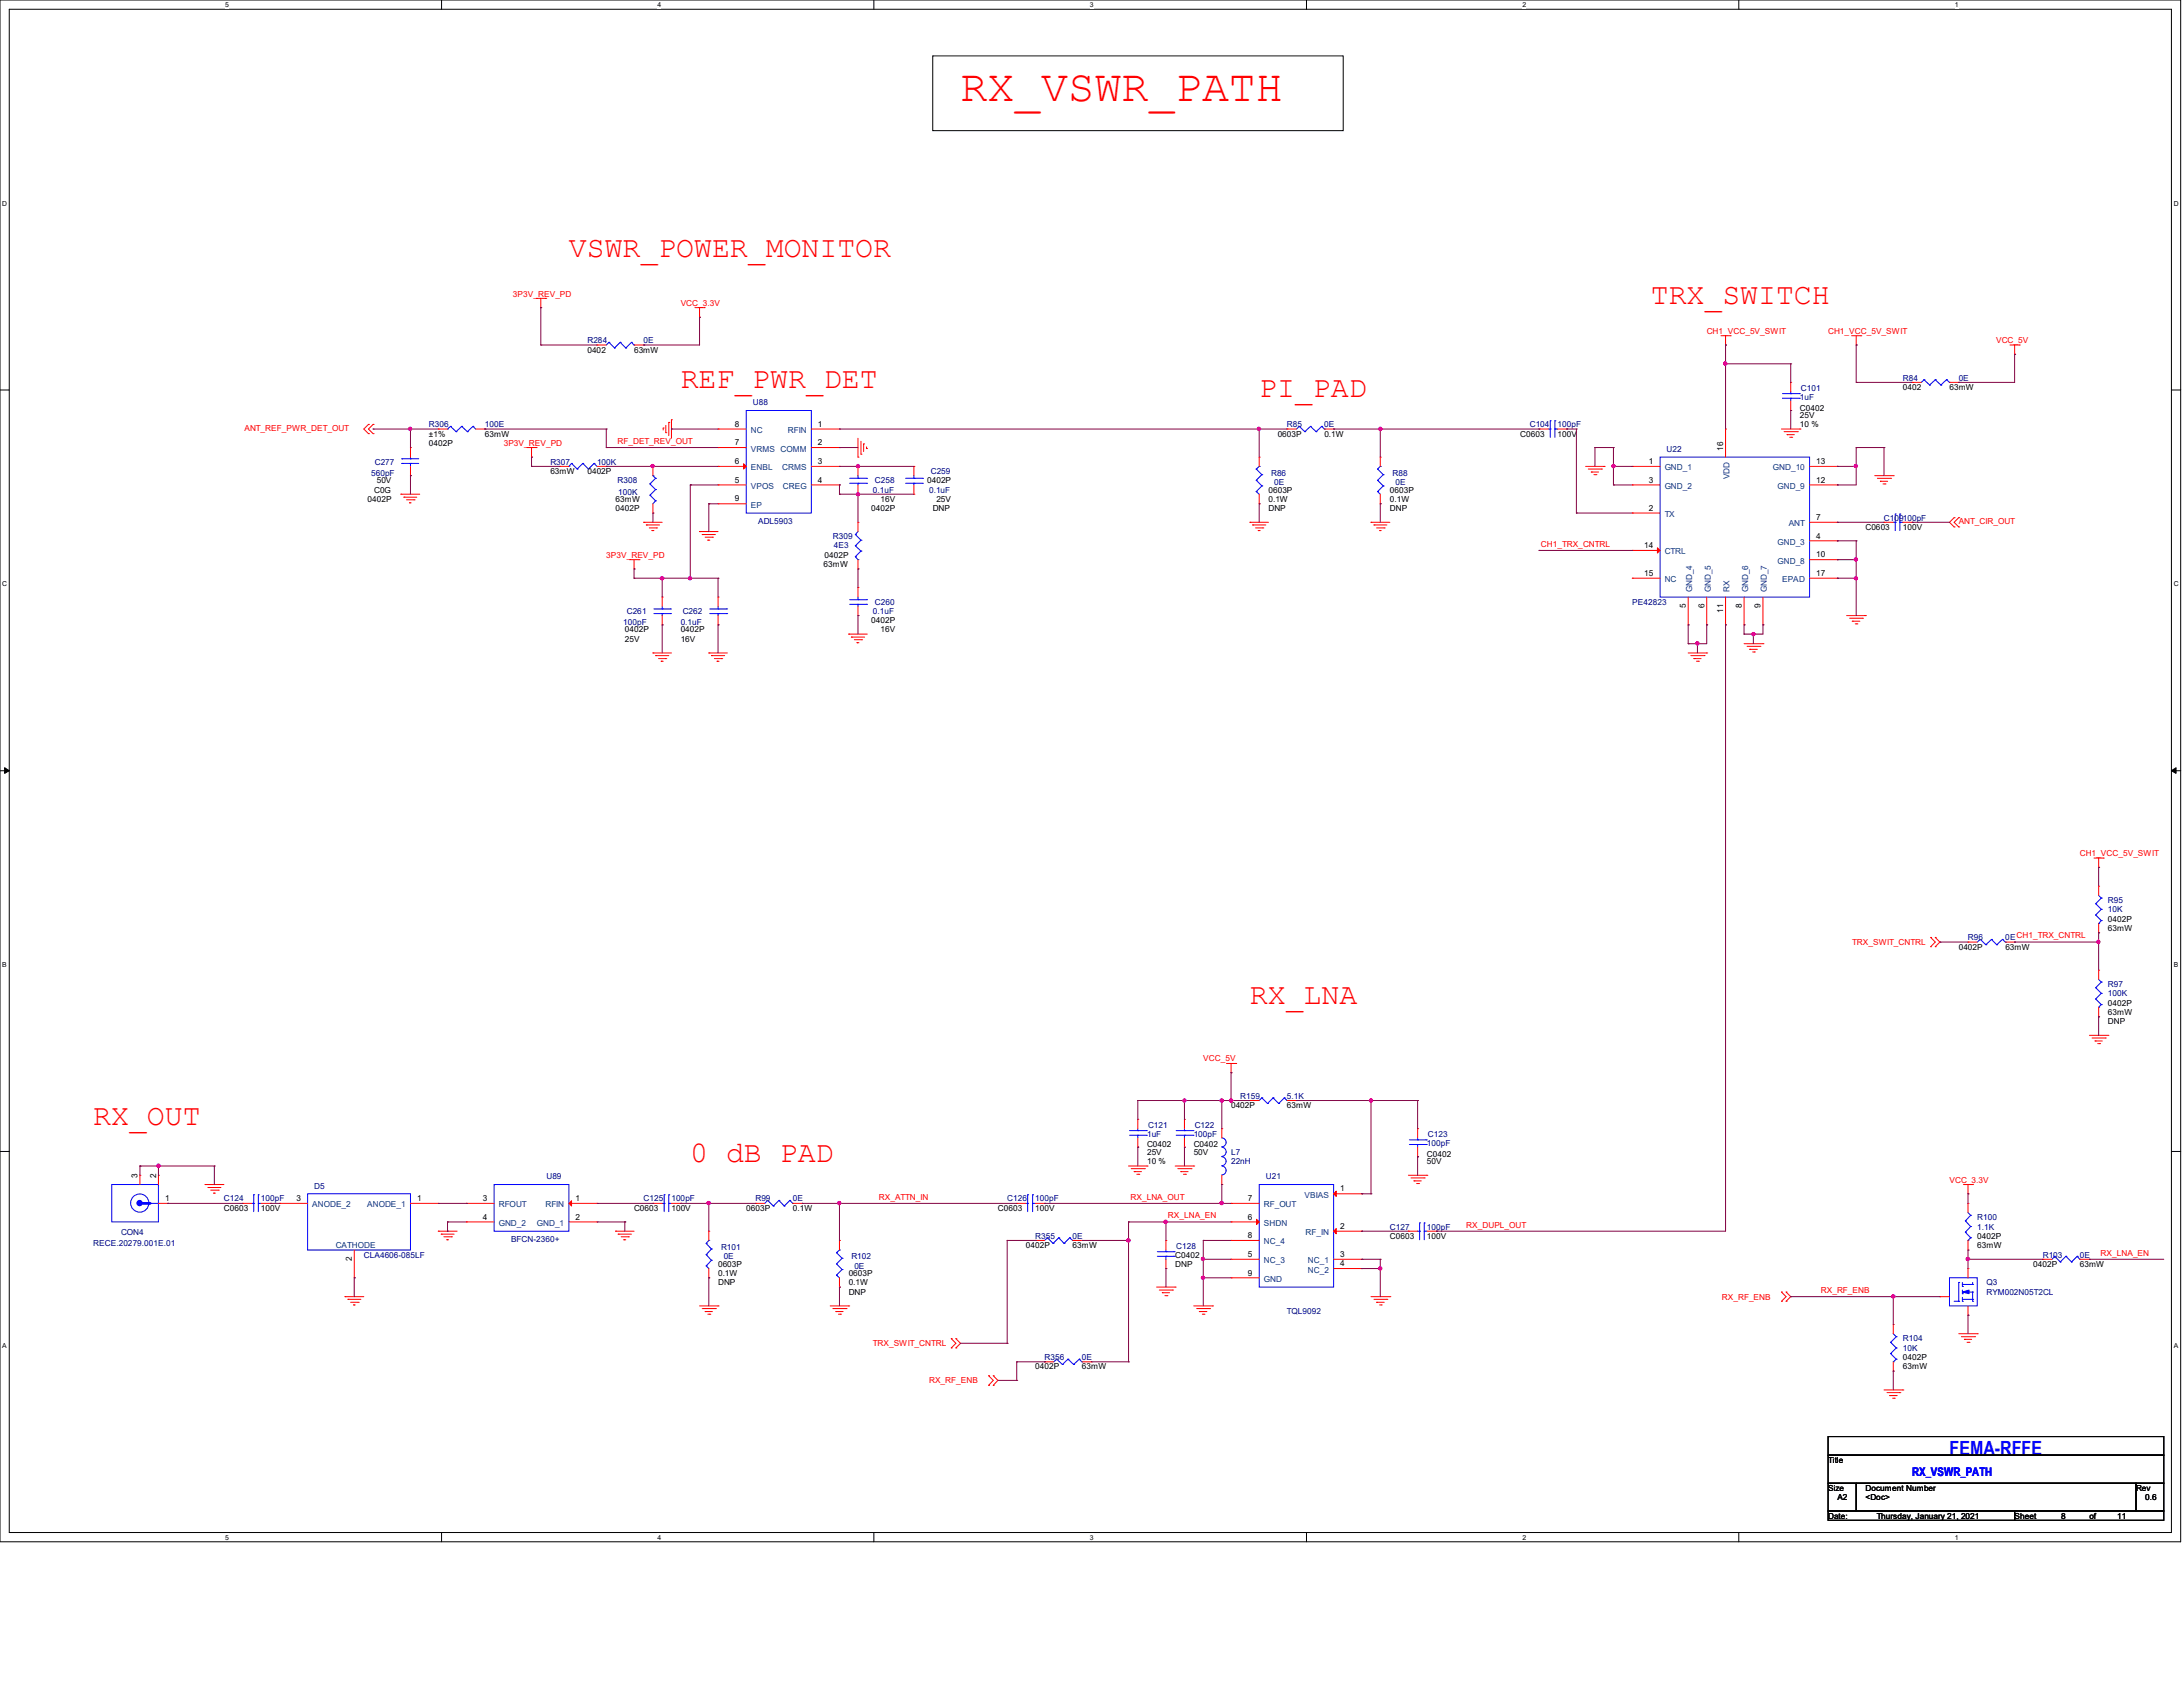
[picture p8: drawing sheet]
<svg xmlns="http://www.w3.org/2000/svg" width="279mm" height="216mm" viewBox="0 0 279 216" stroke-linecap="round" stroke-linejoin="round" font-family="sans-serif">
<defs><g id="words">
<text font-size="5.7" fill="#f00" x="122.9" y="12.9">RX_VSWR_PATH</text>
<g font-size="3.8" fill="#f00">
<text x="72.8" y="32.9">VSWR_POWER_MONITOR</text>
<text x="211.3" y="38.9">TRX_SWITCH</text>
<text x="87.1" y="49.7">REF_PWR_DET</text>
<text x="161.2" y="50.8">PI_PAD</text>
<text x="160" y="128.4">RX_LNA</text>
<text x="11.9" y="143.9">RX_OUT</text>
<text x="88.3" y="148.7">0 dB PAD</text>
</g>
<text font-size="2.5" fill="#00f" x="249.5" y="186.2">FEMA-RFFE</text>
<text font-size="1.5" fill="#00f" x="244.7" y="188.8">RX_VSWR_PATH</text>
<g font-size="1.1" fill="#f00">
<text x="65.7" y="38">3P3V_REV_PD</text>
<text x="87.1" y="39.2">VCC_3.3V</text>
<text x="218.4" y="42.8">CH1_VCC_5V_SWIT</text>
<text x="234" y="42.8">CH1_VCC_5V_SWIT</text>
<text x="255.5" y="43.9">VCC_5V</text>
<text x="31.3" y="55.2">ANT_REF_PWR_DET_OUT</text>
<text x="64.5" y="57.1">3P3V_REV_PD</text>
<text x="79" y="56.8">RF_DET_REV_OUT</text>
<text x="77.6" y="71.4">3P3V_REV_PD</text>
<text x="197.2" y="70">CH1_TRX_CNTRL</text>
<text x="250.7" y="67.1">ANT_CIR_OUT</text>
<text x="266.2" y="109.6">CH1_VCC_5V_SWIT</text>
<text x="237.1" y="120.9">TRX_SWIT_CNTRL</text>
<text x="154" y="135.8">VCC_5V</text>
<text x="112.5" y="153.5">RX_ATTN_IN</text>
<text x="144.7" y="153.5">RX_LNA_OUT</text>
<text x="149.5" y="155.9">RX_LNA_EN</text>
<text x="249.5" y="151.4">VCC_3.3V</text>
<text x="187.7" y="157.1">RX_DUPL_OUT</text>
<text x="268.9" y="160.7">RX_LNA_EN</text>
<text x="220.4" y="166.3">RX_RF_ENB</text>
<text x="233" y="165.5">RX_RF_ENB</text>
<text x="111.7" y="172.3">TRX_SWIT_CNTRL</text>
<text x="118.9" y="177">RX_RF_ENB</text>
</g>
<g font-size="1.1" fill="#000080">
<text x="75.2" y="43.9">R284</text>
<text x="82.4" y="43.9">0E</text>
<text x="96.3" y="51.8">U88</text>
<text x="230.4" y="51.2">1uF</text>
<text x="230.5" y="50">C101</text>
<text x="243.5" y="48.7">R84</text>
<text x="250.7" y="48.7">0E</text>
<text x="48" y="59.5">C277</text>
<text x="54.9" y="54.7">R306</text>
<text x="62.1" y="54.7">100E</text>
<text x="70.4" y="59.5">R307</text>
<text x="76.4" y="59.5">100K</text>
<text x="164.7" y="54.7">R85</text>
<text x="169.5" y="54.7">0E</text>
<text x="195.8" y="54.7">C104</text>
<text x="199.3" y="54.7">100pF</text>
<text x="213.3" y="57.8">U22</text>
<text x="47.5" y="60.9">560pF</text>
<text x="79" y="61.8">R308</text>
<text x="79.1" y="63.3">100K</text>
<text x="111.7" y="63">0.1uF</text>
<text x="112" y="61.8">C258</text>
<text x="118.9" y="63">0.1uF</text>
<text x="119.1" y="60.7">C259</text>
<text x="162.7" y="60.9">R86</text>
<text x="163.1" y="62.1">0E</text>
<text x="178.2" y="60.9">R88</text>
<text x="178.6" y="62.1">0E</text>
<text x="97" y="67.1">ADL5903</text>
<text x="106.6" y="69">R309</text>
<text x="106.7" y="70.2">4E3</text>
<text x="241.1" y="66.6">C109100pF</text>
<text x="112" y="77.4">C260</text>
<text x="208.9" y="77.4">PE42823</text>
<text x="79.8" y="80">100pF</text>
<text x="80.2" y="78.6">C261</text>
<text x="87.1" y="80">0.1uF</text>
<text x="87.4" y="78.6">C262</text>
<text x="111.7" y="78.6">0.1uF</text>
<text x="269.8" y="115.6">R95</text>
<text x="269.8" y="116.8">10K</text>
<text x="251.9" y="120.4">R96</text>
<text x="256.7" y="120.4">0ECH1_TRX_CNTRL</text>
<text x="269.8" y="126.3">R97</text>
<text x="269.8" y="127.5">100K</text>
<text x="158.7" y="140.6">R159</text>
<text x="164.7" y="140.6">5.1K</text>
<text x="146.8" y="145.5">1uF</text>
<text x="146.9" y="144.4">C121</text>
<text x="152.8" y="145.5">100pF</text>
<text x="152.9" y="144.4">C122</text>
<text x="157.6" y="147.8">L7</text>
<text x="157.6" y="149">22nH</text>
<text x="182.6" y="146.7">100pF</text>
<text x="182.8" y="145.5">C123</text>
<text x="28.7" y="153.8">C124</text>
<text x="33.4" y="153.8">100pF</text>
<text x="40.2" y="152.1">D5</text>
<text x="69.9" y="150.9">U89</text>
<text x="82.4" y="153.8">C125</text>
<text x="85.9" y="153.8">100pF</text>
<text x="96.7" y="153.8">R99</text>
<text x="101.5" y="153.8">0E</text>
<text x="128.9" y="153.8">C126</text>
<text x="132.5" y="153.8">100pF</text>
<text x="162" y="150.9">U21</text>
<text x="11.9" y="159.5">RECE.20279.001E.01</text>
<text x="15.5" y="158.1">CON4</text>
<text x="46.6" y="161">CLA4606-085LF</text>
<text x="65.4" y="159">BFCN-2360+</text>
<text x="92.3" y="160">R101</text>
<text x="92.6" y="161.2">0E</text>
<text x="109" y="161.2">R102</text>
<text x="132.5" y="158.5">R355</text>
<text x="137.3" y="158.5">0E</text>
<text x="150.5" y="159.9">C128</text>
<text x="177.9" y="157.4">C127</text>
<text x="182.6" y="157.4">100pF</text>
<text x="253.1" y="156.2">R100</text>
<text x="253.1" y="157.4">1.1K</text>
<text x="261.4" y="161">R103</text>
<text x="266.2" y="161">0E</text>
<text x="109.3" y="162.3">0E</text>
<text x="254.3" y="164.5">Q3</text>
<text x="254.3" y="165.7">RYM002N05T2CL</text>
<text x="164.7" y="168.1">TQL9092</text>
<text x="243.5" y="171.7">R104</text>
<text x="243.5" y="172.9">10K</text>
<text x="133.7" y="174.1">R356</text>
<text x="138.5" y="174.1">0E</text>
</g>
<g font-size="1.1">
<text x="75.2" y="45.1">0402</text>
<text x="81.2" y="45.1">63mW</text>
<text x="230.4" y="52.5">C0402</text>
<text x="230.4" y="53.5">25V</text>
<text x="243.5" y="49.9">0402</text>
<text x="249.5" y="49.9">63mW</text>
<text x="54.9" y="55.9">±1%</text>
<text x="54.9" y="57.1">0402P</text>
<text x="62.1" y="55.9">63mW</text>
<text x="94.1" y="54.6">8</text>
<text x="94.1" y="57">7</text>
<text x="94.1" y="59.4">6</text>
<text x="104.7" y="54.6">1</text>
<text x="104.7" y="57">2</text>
<text x="104.7" y="59.4">3</text>
<text x="163.5" y="55.9">0603P</text>
<text x="169.5" y="55.9">0.1W</text>
<text x="194.6" y="55.9">C0603</text>
<text x="199.3" y="55.9">100V</text>
<text x="211" y="59.4">1</text>
<text x="220.6" y="57.7" transform="rotate(-90 220.6 57.7)">16</text>
<text x="230.4" y="54.7">10 %</text>
<text x="232.4" y="59.4">13</text>
<text x="47" y="64.2">0402P</text>
<text x="47.9" y="63">C0G</text>
<text x="48.2" y="61.8">50V</text>
<text x="70.4" y="60.7">63mW</text>
<text x="75.2" y="60.7">0402P</text>
<text x="78.8" y="64.2">63mW</text>
<text x="78.8" y="65.4">0402P</text>
<text x="94.1" y="61.8">5</text>
<text x="94.1" y="64.2">9</text>
<text x="104.7" y="61.8">4</text>
<text x="111.5" y="65.4">0402P</text>
<text x="112.7" y="64.2">16V</text>
<text x="118.7" y="61.8">0402P</text>
<text x="119.4" y="65.4">DNP</text>
<text x="119.8" y="64.2">25V</text>
<text x="162.3" y="63">0603P</text>
<text x="162.3" y="64.2">0.1W</text>
<text x="162.3" y="65.4">DNP</text>
<text x="177.9" y="63">0603P</text>
<text x="177.9" y="64.2">0.1W</text>
<text x="177.9" y="65.4">DNP</text>
<text x="211" y="65.4">2</text>
<text x="211" y="61.8">3</text>
<text x="232.4" y="61.8">12</text>
<text x="105.5" y="71.4">0402P</text>
<text x="210.4" y="70.1">14</text>
<text x="232.4" y="68.9">4</text>
<text x="232.4" y="66.5">7</text>
<text x="232.4" y="71.3">10</text>
<text x="238.8" y="67.8">C0603</text>
<text x="243.5" y="67.8">100V</text>
<text x="105.4" y="72.6">63mW</text>
<text x="210.4" y="73.7">15</text>
<text x="215.8" y="77.8" transform="rotate(-90 215.8 77.8)">5</text>
<text x="218.1" y="77.8" transform="rotate(-90 218.1 77.8)">6</text>
<text x="222.9" y="77.8" transform="rotate(-90 222.9 77.8)">8</text>
<text x="225.3" y="77.8" transform="rotate(-90 225.3 77.8)">9</text>
<text x="232.4" y="73.7">17</text>
<text x="80" y="80.9">0402P</text>
<text x="80" y="82.1">25V</text>
<text x="87.1" y="80.9">0402P</text>
<text x="87.1" y="82.1">16V</text>
<text x="111.5" y="79.8">0402P</text>
<text x="112.7" y="80.9">16V</text>
<text x="220.6" y="78.4" transform="rotate(-90 220.6 78.4)">11</text>
<text x="269.8" y="117.9">0402P</text>
<text x="269.8" y="119.2">63mW</text>
<text x="250.7" y="121.5">0402P</text>
<text x="256.7" y="121.5">63mW</text>
<text x="269.8" y="128.7">0402P</text>
<text x="269.8" y="129.9">63mW</text>
<text x="269.8" y="131.1">DNP</text>
<text x="157.6" y="141.8">0402P</text>
<text x="164.7" y="141.8">63mW</text>
<text x="146.8" y="146.9">C0402</text>
<text x="146.8" y="147.8">25V</text>
<text x="146.8" y="149">10 %</text>
<text x="152.8" y="146.9">C0402</text>
<text x="152.8" y="147.8">50V</text>
<text x="182.6" y="148">C0402</text>
<text x="182.6" y="149">50V</text>
<text x="17.6" y="150.7" transform="rotate(-90 17.6 150.7)">3</text>
<text x="20" y="150.7" transform="rotate(-90 20 150.7)">2</text>
<text x="21.1" y="153.7">1</text>
<text x="28.7" y="155">C0603</text>
<text x="33.4" y="155">100V</text>
<text x="37.9" y="153.7">3</text>
<text x="53.4" y="153.7">1</text>
<text x="61.8" y="153.7">3</text>
<text x="73.7" y="153.7">1</text>
<text x="81.2" y="155">C0603</text>
<text x="85.9" y="155">100V</text>
<text x="95.5" y="155">0603P</text>
<text x="101.5" y="155">0.1W</text>
<text x="127.7" y="155">C0603</text>
<text x="132.5" y="155">100V</text>
<text x="159.7" y="153.7">7</text>
<text x="171.5" y="152.5">1</text>
<text x="45" y="161.4" transform="rotate(-90 45 161.4)">2</text>
<text x="61.8" y="156.1">4</text>
<text x="73.7" y="156.1">2</text>
<text x="131.3" y="159.7">0402P</text>
<text x="137.3" y="159.7">63mW</text>
<text x="150.4" y="161">C0402</text>
<text x="159.7" y="156.1">6</text>
<text x="159.7" y="160.9">5</text>
<text x="159.7" y="158.5">8</text>
<text x="171.5" y="157.3">2</text>
<text x="171.5" y="160.9">3</text>
<text x="177.9" y="158.5">C0603</text>
<text x="182.6" y="158.5">100V</text>
<text x="253.1" y="158.5">0402P</text>
<text x="253.1" y="159.7">63mW</text>
<text x="91.9" y="162.1">0603P</text>
<text x="91.9" y="163.3">0.1W</text>
<text x="91.9" y="164.5">DNP</text>
<text x="108.6" y="163.3">0603P</text>
<text x="108.6" y="164.5">0.1W</text>
<text x="108.6" y="165.7">DNP</text>
<text x="150.4" y="162.1">DNP</text>
<text x="159.7" y="163.2">9</text>
<text x="171.5" y="162.1">4</text>
<text x="260.2" y="162.1">0402P</text>
<text x="266.2" y="162.1">63mW</text>
<text x="132.5" y="175.3">0402P</text>
<text x="138.5" y="175.3">63mW</text>
<text x="243.5" y="174.1">0402P</text>
<text x="243.5" y="175.3">63mW</text>
<text x="234" y="187.2">Title</text>
<text x="234" y="190.8">Size</text>
<text x="235.2" y="192">A2</text>
<text x="238.8" y="190.8">Document Number</text>
<text x="238.8" y="192">&lt;Doc&gt;</text>
<text x="273.4" y="190.8">Rev</text>
<text x="274.6" y="192">0.6</text>
<text x="234" y="194.4">Date:</text>
<text x="240.2" y="194.4">Thursday, January 21, 2021</text>
<text x="257.8" y="194.4">Sheet</text>
<text x="263.8" y="194.4">8</text>
<text x="267.4" y="194.4">of</text>
<text x="271" y="194.4">11</text>
</g>
<g font-size="1.1" fill="#004080">
<text x="96.1" y="55.4">NC</text>
<text x="96.1" y="57.8">VRMS COMM</text>
<text x="100.8" y="55.4">RFIN</text>
<text x="96.1" y="60.2">ENBL</text>
<text x="96.1" y="62.6">VPOS</text>
<text x="96.1" y="65">EP</text>
<text x="100.1" y="60.2">CRMS</text>
<text x="100.2" y="62.6">CREG</text>
<text x="213.1" y="60.2">GND_1</text>
<text x="213.1" y="62.6">GND_2</text>
<text x="221.4" y="61.3" transform="rotate(-90 221.4 61.3)">VDD</text>
<text x="226.9" y="60.2">GND_10</text>
<text x="227.5" y="62.6">GND_9</text>
<text x="213.1" y="66.2">TX</text>
<text x="213.1" y="71">CTRL</text>
<text x="227.5" y="69.7">GND_3</text>
<text x="228.9" y="67.4">ANT</text>
<text x="213.1" y="74.5">NC</text>
<text x="216.6" y="75.8" transform="rotate(-90 216.6 75.8)">GND_4</text>
<text x="218.9" y="75.8" transform="rotate(-90 218.9 75.8)">GND_5</text>
<text x="221.4" y="75.8" transform="rotate(-90 221.4 75.8)">RX</text>
<text x="223.7" y="75.8" transform="rotate(-90 223.7 75.8)">GND_6</text>
<text x="226.1" y="75.8" transform="rotate(-90 226.1 75.8)">GND_7</text>
<text x="227.5" y="72.1">GND_8</text>
<text x="228.1" y="74.5">EPAD</text>
<text x="40" y="154.5">ANODE_2</text>
<text x="47" y="154.5">ANODE_1</text>
<text x="63.8" y="154.5">RFOUT</text>
<text x="69.8" y="154.5">RFIN</text>
<text x="161.8" y="154.5">RF_OUT</text>
<text x="167" y="153.3">VBIAS</text>
<text x="43" y="159.7">CATHODE</text>
<text x="63.8" y="156.9">GND_2</text>
<text x="68.7" y="156.9">GND_1</text>
<text x="161.8" y="156.9">SHDN</text>
<text x="161.8" y="161.7">NC_3</text>
<text x="161.8" y="159.3">NC_4</text>
<text x="167.1" y="158.1">RF_IN</text>
<text x="167.4" y="161.7">NC_1</text>
<text x="161.8" y="164">GND</text>
<text x="167.4" y="162.9">NC_2</text>
</g>
<g font-size=".9">
<text x="28.8" y=".9">5</text>
<text x="84.2" y=".9">4</text>
<text x="139.5" y=".9">3</text>
<text x="194.9" y=".9">2</text>
<text x="250.2" y=".9">1</text>
<text x=".3" y="26.3">D</text>
<text x="278.2" y="26.3">D</text>
<text x=".3" y="75.1">C</text>
<text x="278.2" y="75.1">C</text>
<text x=".3" y="123.8">B</text>
<text x="278.2" y="123.8">B</text>
<text x=".3" y="172.5">A</text>
<text x="278.2" y="172.5">A</text>
<text x="28.8" y="197.1">5</text>
<text x="84.2" y="197.1">4</text>
<text x="139.5" y="197.1">3</text>
<text x="194.9" y="197.1">2</text>
<text x="250.2" y="197.1">1</text>
</g>
</g></defs>
<path d="M0 0h279.1v197.3h-279.1zM1.2 1.2h276.7v194.9h-276.7z" fill="none" stroke="#000" stroke-width=".13"/>
<g fill="#fff">
<path d="M28.8 .1h.5v1h-.5z"/>
<path d="M28.8 196.3h.5v.9h-.5z"/>
</g>
<path d="M56.5 0v1.2M56.5 196.1v1.2" fill="none" stroke="#000" stroke-width=".13"/>
<g fill="#fff">
<path d="M84.2 .1h.4v1h-.4z"/>
<path d="M84.2 196.3h.4v.9h-.4z"/>
</g>
<path d="M111.8 0v1.2M111.8 196.1v1.2" fill="none" stroke="#000" stroke-width=".13"/>
<g fill="#fff">
<path d="M139.5 .1h.5v1h-.5z"/>
<path d="M139.5 196.3h.5v.9h-.5z"/>
</g>
<path d="M167.2 0v1.2M167.2 196.1v1.2" fill="none" stroke="#000" stroke-width=".13"/>
<g fill="#fff">
<path d="M194.9 .1h.4v1h-.4z"/>
<path d="M194.9 196.3h.4v.9h-.4z"/>
</g>
<path d="M222.5 0v1.2M222.5 196.1v1.2" fill="none" stroke="#000" stroke-width=".13"/>
<g fill="#fff">
<path d="M250.2 .1h.5v1h-.5z"/>
<path d="M250.2 196.3h.5v.9h-.5z"/>
<path d="M.3 25.5h.6v1h-.6z"/>
<path d="M278.2 25.5h.6v1h-.6z"/>
<path d="M.3 74.3h.6v.9h-.6z"/>
<path d="M278.2 74.3h.6v.9h-.6z"/>
</g>
<path d="M0 49.9h1.2M277.9 49.9h1.2" fill="none" stroke="#000" stroke-width=".13"/>
<g fill="#fff">
<path d="M.3 123h.5v1h-.5z"/>
<path d="M278.2 123h.6v1h-.6z"/>
</g>
<path d="M0 98.6h1.2M277.9 98.6h1.2" fill="none" stroke="#000" stroke-width=".13"/>
<path d="M.6 98.3l.6 .3-.6 .4zM277.9 98.6l.6-.3v.7z" fill="#000" stroke="#000" stroke-width=".13"/>
<g fill="#fff">
<path d="M.3 171.7h.5v1h-.5z"/>
<path d="M278.2 171.7h.6v1h-.6z"/>
</g>
<path d="M119.4 7.2h52.5v9.5h-52.5zM0 147.4h1.2M277.9 147.4h1.2M234 183.9h42.9v2.3h-42.9zM234 186.2h42.9v3.6h-42.9zM234 189.8h3.6v3.6h-3.6zM234 193.4h23.9v1.2h-23.9zM237.6 189.8h35.8v3.6h-35.8zM257.9 193.4h19v1.2h-19zM273.4 189.8h3.5v3.6h-3.5z" fill="none" stroke="#000" stroke-width=".13"/>
<g fill="none" stroke="#f00" stroke-width=".13">
<path d="M68.6 38.2h1.2M69.2 39.4h.1M69.2 38.2v1.2M69.8 38.2h.1M88.9 39.4h1.2M89.5 39.4v1.2M90.1 39.4h.1M47.2 55.5h.1M47.2 54.3h.1M47.2 54.3l-.6 .6 .6 .6M47.8 55.5h.1M47.8 54.3h.1"/>
<path d="M47.8 54.3l-.6 .6 .6 .6M52.5 57.3h.1M52.5 57.3v1.2M52.5 59.7v1.2M67.4 57.3h1.2M68 58.5h.1M68 57.3v1.2M68.6 57.3h.1M83.6 59.7h.1M83.6 59.7v1.2M84.9 54.8h.1M84.9 54.8v.2"/>
<path d="M85.2 55.4h.1M85.2 54.4v1M85.6 54.1h.1M85.6 54.1v1.7M85.9 53.7h.1M85.9 53.7v2.4M89.5 40.6h.1M91.9 54.9h.1M91.9 57.3h.1M91.9 59.7h.1M91.9 54.9h3.6M91.9 59.7h3.6"/>
<path d="M91.9 57.3h3.6M103.8 54.9h3.6M103.8 59.7h3.6M103.8 57.3h3.6M107.4 54.9h.1M107.4 57.3h.1M107.4 59.7h.1M109.8 58.5h.1M109.8 56.1v2.4M110.2 58.1h.1M110.2 56.5v1.6M110.5 56.8h.1"/>
<path d="M110.5 56.8v1M110.9 57.4h.1M110.9 57.2v.2M176.7 58.5h.1M176.7 58.5v1.2M197 54.9h.1M197 54.9h1.2M199.3 54.9h1.2M200.5 54.9h.1M202.9 59.7h2.4M205.3 59.7h.1M208.9 59.7h.1"/>
<path d="M208.9 59.7h3.6M220.3 43h1.1M220.9 44.2h.1M220.9 54.9h.1M220.9 43v1.2M220.9 54.9v3.6M221.4 43h.1M228 54.9h2.4M228.3 55.2h1.7M228.7 55.6h.1M228.7 55.6h1M229.1 56h.2"/>
<path d="M229.3 56h.1M230 55.2h.1M230.4 54.9h.1M231.6 59.7h3.6M235.2 59.7h.1M237 43h1.2M237.6 44.2h.1M237.6 43v1.2M238.2 43h.1M257.3 44.2h1.1M257.9 45.3h.1M257.9 44.2v1.1"/>
<path d="M258.4 44.2h.1M51.3 63.2h.1M51.3 63.2h2.4M51.7 63.6h.1M51.7 63.6h1.6M52 64h1M52.4 64.3h.1M52.4 64.3h.2M52.5 60.9h.1M53 64h.1M80.6 71.6h1.2M81.2 72.8h.1"/>
<path d="M81.2 71.6v1.2M81.8 71.6h.1M82.4 66.8h.1M82.4 66.8h2.4M82.7 67.2h.1M82.7 67.2h1.7M83.1 67.6h.9M83.4 67.9h.1M83.4 67.9h.3M83.6 65.7h.1M83.6 64.5v1.2M84 67.6h.1"/>
<path d="M89.5 68h.1M89.5 68h2.4M89.9 68.4h.1M89.9 68.4h1.7M90.3 68.7h.9M90.6 69.1h.1M90.6 69.1h.2M91.2 68.7h.1M91.9 62.1h.1M91.9 64.5h.1M91.9 62.1h3.6M91.9 64.5h3.6"/>
<path d="M103.8 62.1h3.6M107.4 62.1h.1M109.8 78.8h.1M109.8 75.2h.1M109.8 75.2v1.2M109.8 77.6v1.2M160 66.8h.1M160 66.8h2.3M160.3 67.2h.1M160.3 67.2h1.7M160.7 67.6h.9M161 67.9h.1"/>
<path d="M161 67.9h.3M161.6 67.6h.1M175.5 66.8h.1M175.5 66.8h2.4M175.9 67.2h.1M175.9 67.2h1.6M176.2 67.6h1M176.6 67.9h.1M176.6 67.9h.2M176.7 64.5h.1M176.7 63.2v1.3M177.2 67.6h.1"/>
<path d="M203.3 60h1.7M203.7 60.4h.1M203.7 60.4h.9M204 60.7h.3M204.3 60.7h.1M205 60h.1M208.9 65.7h.1M208.9 62.1h.1M208.9 70.4h.1M208.9 74h.1M208.9 65.7h3.6M208.9 62.1h3.6"/>
<path d="M208.9 70.4h3.6M208.9 74h3.6M216.1 80h.1M216.1 76.4v3.6M218.4 80h.1M218.4 76.4v3.6M220.9 80h.1M220.9 76.4v3.6M223.2 80h.1M223.2 76.4v3.6M225.6 80h.1M225.6 76.4v3.6"/>
<path d="M231.6 66.8h3.6M231.6 71.6h3.6M231.6 62.1h3.6M231.6 69.2h3.6M231.6 74h3.6M235.2 69.2h.1M235.2 66.8h.1M235.2 71.6h.1M235.2 62.1h.1M235.2 74h.1M236.3 78.8h2.5M236.7 79.1h1.7"/>
<path d="M237.1 79.5h.1M237.1 79.5h.9M237.4 79.8h.3M237.7 79.8h.1M238.4 79.1h.1M238.8 78.8h.1M239.9 60.9h2.4M240.3 61.2h1.7M240.7 61.6h.1M240.7 61.6h.9M241 61.9h.3M241.3 61.9h.1"/>
<path d="M242 61.2h.1M242.3 60.9h.1M250.1 67.4h.1M250.1 66.3h.1M250.1 66.3l-.6 .5 .6 .6M250.7 66.3h.1M250.7 67.4h.1M250.7 66.3l-.6 .5 .6 .6M83.6 83.6h.1M83.6 83.6h2.3M83.9 83.9h.1M83.9 83.9h1.7"/>
<path d="M84.3 84.3h.9M84.6 84.6h.1M84.6 84.6h.3M85.2 84.3h.1M90.7 83.6h.1M90.7 83.6h2.4M91.1 83.9h.1M91.1 83.9h1.7M91.4 84.3h1M91.8 84.6h.1M91.8 84.6h.2M92.4 84.3h.1"/>
<path d="M108.6 81.2h.1M108.6 81.2h2.4M109 81.5h.1M109 81.5h1.7M109.3 81.9h1M109.7 82.3h.1M109.7 82.3h.2M110.3 81.9h.1M216.1 83.6h2.3M216.4 83.9h1.7M216.8 84.3h.1M216.8 84.3h.9"/>
<path d="M217.1 84.6h.3M217.4 84.6h.1M218.1 83.9h.1M218.4 83.6h.1M223.2 82.4h2.4M223.6 82.7h1.7M223.9 83.1h.1M223.9 83.1h1M224.3 83.4h.2M224.5 83.4h.1M225.3 82.7h.1M225.6 82.4h.1"/>
<path d="M247.1 120h.1M247.1 120l.6 .6-.6 .6M247.7 120h.1M247.7 120l.6 .6-.6 .6M268 109.8h1.2M268.6 111h.1M268.6 113.4h.1M268.6 119.4h.1M268.6 109.8v1.2M268.6 113.4v1.2M268.6 118.2v1.2M269.2 109.8h.1"/>
<path d="M157 136.1h1.2M157.6 137.3h.1M157.6 136.1v1.2M158.2 136.1h.1M247.1 121.2h.1M247.7 121.2h.1M267.4 132.5h2.4M267.8 132.8h1.7M268.1 133.2h.1M268.1 133.2h1M268.5 133.6h.2M268.6 124.2h.1"/>
<path d="M268.6 130.1h.1M268.6 124.2v1.1M268.6 128.9v1.2M268.7 133.6h.1M269.5 132.8h.1M269.8 132.5h.1M26.2 151.6h.1M26.2 151.6h2.5M26.6 152h.1M26.6 152h1.7M27 152.3h.9M27.3 152.7h.1"/>
<path d="M27.3 152.7h.3M27.9 152.3h.1M35.8 154h.1M35.8 154h3.6M45.3 160v3.5M52.5 154h3.6M56.1 157.6h.1M56.1 154h.1M56.1 157.6h2.4M56.5 157.9h.1M56.5 157.9h1.6M56.8 158.3h1"/>
<path d="M57.2 158.7h.1M57.2 158.7h.2M57.8 158.3h.1M59.7 154h.1M59.7 156.4h.1M59.7 154h3.5M59.7 156.4h3.5M72.8 154h3.6M72.8 156.4h3.6M76.4 154h.1M76.4 156.4h.1M78.8 157.6h.1"/>
<path d="M78.8 157.6h2.4M79.1 157.9h.1M79.1 157.9h1.7M79.5 158.3h.9M79.8 158.7h.1M79.8 158.7h.3M80.4 158.3h.1M90.7 157.6h.1M90.7 157.6v1.1M96.7 154h.1M96.7 154h1.2M101.5 154h1.2"/>
<path d="M102.7 154h.1M130.1 154h.1M130.1 154h1.2M132.5 154h1.2M133.7 154h.1M144.4 149.2h2.4M144.8 149.6h1.7M145.2 149.9h.1M145.2 149.9h.9M145.5 150.3h.3M145.6 143.3h.1M145.6 146.8h.1"/>
<path d="M145.6 143.3v1.1M145.6 145.6v1.2M145.8 150.3h.1M146.5 149.6h.1M146.8 149.2h.1M150.4 149.2h2.4M150.7 149.6h1.7M151.1 149.9h.1M151.1 149.9h1M151.5 150.3h.2M151.6 143.3h.1M151.6 146.8h.1"/>
<path d="M151.6 143.3v1.1M151.6 145.6v1.2M151.7 150.3h.1M152.4 149.6h.1M152.8 149.2h.1M160 140.8h.1M160 140.8h1.2M164.7 140.8h1.2M165.9 140.8h.1M180.3 150.4h2.3M180.6 150.7h1.7M181 151.1h.1"/>
<path d="M181 151.1h.9M181.3 151.5h.3M181.6 151.5h.1M182.3 150.7h.1M182.6 150.4h.1M251.3 151.6h1.2M251.9 152.8h.1M251.9 151.6v1.2M252.5 151.6h.1M44.2 165.9h.1M44.2 165.9h2.4M44.5 166.3h.1"/>
<path d="M44.5 166.3h1.7M44.9 166.7h.9M45.3 167h.1M45.3 167h.2M45.3 163.5h.1M45.8 166.7h.1M89.5 167.1h2.4M89.9 167.5h1.7M90.3 167.9h.1M90.3 167.9h.9M90.6 168.2h.2M90.7 163.5h.1"/>
<path d="M90.7 162.3v1.2M90.8 168.2h.1M91.6 167.5h.1M91.9 167.1h.1M106.3 167.1h2.3M106.6 167.5h1.7M107 167.9h.1M107 167.9h.9M107.3 168.2h.3M107.6 168.2h.1M108.3 167.5h.1M108.6 167.1h.1"/>
<path d="M121.8 172.5h.1M121.8 171.3h.1M121.8 171.3l.5 .6-.5 .6M122.3 171.3h.1M122.3 172.5h.1M122.3 171.3l.6 .6-.6 .6M126.5 177.3h.1M126.5 176.1h.1M126.5 176.1l.6 .6-.6 .6M127.1 176.1h.1M127.1 177.3h.1M127.1 176.1l.6 .6-.6 .6"/>
<path d="M148 164.7h2.4M148.4 165.1h1.7M148.8 165.4h.1M148.8 165.4h.9M149.1 165.8h.3M149.4 165.8h.1M150.1 165.1h.1M150.4 164.7h.1M152.8 167.1h2.4M153.2 167.5h1.6M153.5 167.9h.1M153.5 167.9h1"/>
<path d="M153.9 168.2h.2M154.1 168.2h.1M154.8 167.5h.1M155.2 167.1h.1M175.5 165.9h2.4M175.9 166.3h1.6M176.2 166.7h.1M176.2 166.7h1M176.6 167h.2M176.8 167h.1M177.5 166.3h.1M177.9 165.9h.1"/>
<path d="M228 166.5h.1M228 165.4h.1M228 165.4l.6 .5-.6 .6M228.6 165.4h.1M228.6 166.5h.1M228.6 165.4l.6 .5-.6 .6M241.1 177.9h2.4M241.5 178.2h1.7M241.9 178.6h.1M241.9 178.6h.9M242.2 178.9h.2M242.3 169.5h.1"/>
<path d="M242.3 175.5h.1M242.3 169.5v1.2M242.3 174.3v1.2M242.4 178.9h.1M243.2 178.2h.1M243.5 177.9h.1M250.7 170.7h2.4M251 171.1h1.7M251.4 171.4h.1M251.4 171.4h.9M251.8 171.8h.2M252 171.8h.1"/>
<path d="M252.7 171.1h.1M253.1 170.7h.1M261.5 161.2h.1M261.5 161.2h1.1M266.2 161.2h1.2M267.4 161.2h.1"/>
</g>
<g fill="none" stroke="#00f" stroke-width=".13">
<path d="M51.4 59.3h.1M51.4 58.7h.1M51.4 59.3h2.2M51.4 58.7h2.2M52.5 58.7h.1M52.5 59.3h.1M52.5 58.5v.2M52.5 59.3v.4M95.5 52.5h8.3v13.2h-8.3zM176.7 59.7h.1M176.7 59.7l-.4 .3M198.2 54.9h.2"/>
<path d="M198.4 54.9h.1M198.4 53.8h.1M198.4 53.8v2.2M199 53.8h.1M199 54.9h.1M199 54.9h.3M199 53.8v2.2M212.5 58.5h19.1v17.9h-19.1zM83.2 61.9h.1M83.2 63.4h.1M83.2 61.9l.7 .8M83.2 63.4l.7 .7"/>
<path d="M83.6 60.9h.1M83.6 60.9l.3 .3M83.9 61.2h.1M83.9 62.7h.1M83.9 64.1h.1M83.9 61.2l-.7 .7M83.9 62.7l-.7 .7M83.9 64.1l-.3 .4M108.8 76.8h2.1M108.8 77.3h2.1M109.8 77.3h.1M109.8 76.8h.1"/>
<path d="M109.8 76.4v.4M109.8 77.3v.3M110.9 76.8h.1M110.9 77.3h.1M176.3 60h.1M176.3 61.5h.1M176.3 62.9h.1M176.3 60l.7 .7M176.3 61.5l.7 .7M176.3 62.9l.4 .3M177 60.7h.1M177 62.2h.1"/>
<path d="M177 60.7l-.7 .8M177 62.2l-.7 .7M268.2 117.1h.1M268.2 115.7h.1M268.2 117.1l.7 .7M268.2 115.7l.7 .7M268.6 118.2h.1M268.6 114.6l.3 .3M268.9 117.8h.1M268.9 116.4h.1M268.9 114.9h.1M268.9 117.8l-.3 .4"/>
<path d="M268.9 116.4l-.7 .7M268.9 114.9l-.7 .8M268.2 127.8h.1M268.2 126.4h.1M268.2 127.8l.7 .8M268.2 126.4l.7 .7M268.6 128.9h.1M268.6 125.3l.3 .4M268.9 128.6h.1M268.9 127.1h.1M268.9 125.7h.1M268.9 128.6l-.3 .3"/>
<path d="M268.9 127.1l-.7 .7M268.9 125.7l-.7 .7M39.4 152.8h13.1v7.2h-13.1zM63.2 151.6h9.6v6h-9.6zM90.4 159.1h.1M90.4 159.1l.7 .8M90.7 158.7h.1M90.7 158.7l-.3 .4M91.1 159.9h.1M91.1 159.9l-.7 .7M98.3 153.6h.1M98.3 153.6l.7 .7"/>
<path d="M98.3 153.6l-.4 .4M99 154.3h.1M99.7 153.6h.1M99.7 153.6l.7 .7M99.7 153.6l-.7 .7M100.4 154.3h.1M101.1 153.6h.1M101.1 153.6l.4 .4M101.1 153.6l-.7 .7M101.5 154h.1M131.3 154h.2M131.5 154h.1"/>
<path d="M131.5 152.9h.1M131.5 152.9v2.2M132.2 152.9h.1M132.2 154h.1M132.2 154h.3M132.2 152.9v2.2M144.6 145.3h2.1M144.6 144.7h2.1M145.6 144.7h.1M145.6 145.3h.1M145.6 144.4v.3M145.6 145.3v.3"/>
<path d="M146.7 145.3h.1M146.7 144.7h.1M150.5 145.3h2.2M150.5 144.7h2.2M151.6 144.7h.1M151.6 145.3h.1M151.6 144.4v.3M151.6 145.3v.3M152.7 145.3h.1M152.7 144.7h.1M161.5 140.5h.1M161.5 140.5l.7 .7"/>
<path d="M161.5 140.5l-.3 .3M162.2 141.2h.1M162.9 140.5h.1M162.9 140.5l.8 .7M162.9 140.5l-.7 .7M163.7 141.2h.1M164.4 140.5h.1M164.4 140.5l.3 .3M164.4 140.5l-.7 .7M164.7 140.8h.1M90.4 160.6h.1M90.4 162h.1"/>
<path d="M90.4 160.6l.7 .7M90.4 162l.3 .3M91.1 161.3h.1M91.1 161.3l-.7 .7M242 173.2h.1M242 171.8h.1M242 173.2l.7 .7M242 171.8l.7 .7M242.3 174.3h.1M242.3 170.7l.4 .4M242.7 173.9h.1M242.7 172.5h.1"/>
<path d="M242.7 171.1h.1M242.7 173.9l-.4 .4M242.7 172.5l-.7 .7M242.7 171.1l-.7 .7M263 160.8h.1M263 160.8l.7 .7M263 160.8l-.4 .4M263.7 161.5h.1M264.4 160.8h.1M264.4 160.8l.7 .7M264.4 160.8l-.7 .7M265.1 161.5h.1"/>
<path d="M265.9 160.8h.1M265.9 160.8l.3 .4M265.9 160.8l-.8 .7M266.2 161.2h.1"/>
<circle cx="17.9" cy="154" r="1.16"/>
</g>
<g fill="#f00" stroke="#f00" stroke-width=".13">
<path d="M212.1 70.1l.4 .3-.4 .4z"/>
<path d="M73.2 153.7v.6l-.4-.3z"/>
<path d="M95.2 59.4l.3 .3-.3 .3z"/>
</g>
<path d="M17.9 154h1.2" fill="none" stroke="#00f" stroke-width=".34"/>
<circle cx="19.1" cy="154" r=".17" fill="#00f"/>
<g fill="none" stroke="#00f" stroke-width=".13">
<path d="M57.3 54.9h.1M57.7 54.6h.1M57.7 54.6l-.4 .3M57.7 54.6l.7 .6M58.4 55.2h.1M59.1 54.6h.1M59.1 54.6l-.7 .6M59.1 54.6l.7 .6M59.8 55.2h.1M60.5 54.6h.1M60.5 54.6l-.7 .6M60.5 54.6l.4 .3"/>
<path d="M72.8 59.7h.1M73.2 59.3h.1M73.2 59.3l-.4 .4M73.2 59.3l.7 .7M74.6 59.3h.1M74.6 59.3l-.7 .7M74.6 59.3l.7 .7M76 59.3h.1M76 59.3l-.7 .7M76 59.3l.4 .4M77.9 43.8h.1M77.9 43.8l.8 .7"/>
<path d="M77.9 43.8l-.3 .4M78.7 44.5h.1M79.4 43.8h.1M79.4 43.8l.7 .7M79.4 43.8l-.7 .7M80.1 44.5h.1M80.8 43.8h.1M80.8 43.8l.4 .4M80.8 43.8l-.7 .7M81.2 44.2h.1M161.2 59.7h.1M161.2 59.7l-.4 .3"/>
<path d="M166.3 54.6h.1M166.3 54.6l.7 .6M166.3 54.6l-.4 .3M167 55.2h.1M167.7 54.6h.1M167.7 54.6l.7 .6M167.7 54.6l-.7 .6M168.4 55.2h.1M169.2 54.6h.1M169.2 54.6l.3 .3M169.2 54.6l-.8 .6M169.5 54.9h.1"/>
<path d="M228.1 51h2.2M228.1 50.4h2.2M229.2 50.4h.1M229.2 51h.1M229.2 50.1v.3M229.2 51v.3M230.3 51h.1M230.3 50.4h.1M246.3 48.6h.1M246.3 48.6l.7 .7M246.3 48.6l-.4 .3M247 49.3h.1"/>
<path d="M247.7 48.6h.1M247.7 48.6l.7 .7M247.7 48.6l-.7 .7M248.4 49.3h.1M249.1 48.6h.1M249.1 48.6l.4 .3M249.1 48.6l-.7 .7M249.5 48.9h.1M73.9 60h.1M75.3 60h.1M83.7 77.9h2.1M83.7 78.5h2.1"/>
<path d="M84.8 78.5h.1M84.8 77.9h.1M84.8 77.6v.3M84.8 78.5v.3M85.8 77.9h.1M85.8 78.5h.1M90.8 77.9h2.2M90.8 78.5h2.2M91.9 78.5h.1M91.9 77.9h.1M91.9 77.6v.3M91.9 78.5v.3"/>
<path d="M93 77.9h.1M93 78.5h.1M108.8 61.2h2.1M108.8 61.8h2.1M109.5 71.2h.1M109.5 69.8h.1M109.5 68.4h.1M109.5 71.2l.3 .4M109.5 69.8l.7 .7M109.5 68.4l.7 .7M109.8 61.8h.1M109.8 61.2h.1"/>
<path d="M109.8 71.6h.1M109.8 60.9v.3M109.8 61.8v.3M109.8 68l-.3 .4M110.2 70.5h.1M110.2 69.1h.1M110.2 70.5l-.7 .7M110.2 69.1l-.7 .7M110.9 61.2h.1M110.9 61.8h.1M115.9 61.2h2.2M115.9 61.8h2.2"/>
<path d="M117 61.8h.1M117 61.2h.1M117 60.9v.3M117 61.8v.3M118.1 61.2h.1M118.1 61.8h.1M160.8 60h.1M160.8 61.5h.1M160.8 62.9h.1M160.8 60l.7 .7M160.8 61.5l.7 .7M160.8 62.9l.4 .3"/>
<path d="M161.5 60.7h.1M161.5 62.2h.1M161.5 60.7l-.7 .8M161.5 62.2l-.7 .7M242.3 66.8h.3M242.6 66.8h.1M242.6 65.8h.1M242.6 65.8v2.1M243.2 65.8h.1M243.2 66.8h.1M243.2 66.8h.3M243.2 65.8v2.1"/>
<path d="M253.4 120.2h.1M253.4 120.2l.8 .7M253.4 120.2l-.3 .4M254.2 120.9h.1M254.9 120.2h.1M254.9 120.2l.7 .7M254.9 120.2l-.7 .7M255.6 120.9h.1M256.3 120.2h.1M256.3 120.2l.4 .4M256.3 120.2l-.7 .7M256.7 120.6h.1"/>
<path d="M14.3 151.6h6v4.8h-6zM19.1 154h1.2M20.3 154h.1M32.2 154h.3M32.5 154h.1M32.5 152.9h.1M32.5 152.9v2.2M33.1 152.9h.1M33.1 154h.1M33.1 154h.3M33.1 152.9v2.2M84.8 154h.2"/>
<path d="M85 154h.1M85 152.9h.1M85 152.9v2.2M85.6 152.9h.1M85.6 154h.1M85.6 154h.3M85.6 152.9v2.2M107.4 160h.1M107.4 160l-.3 .3M134.1 158.4h.1M134.1 158.4l.7 .7M134.1 158.4l-.4 .3"/>
<path d="M134.8 159.1h.1M135.5 158.4h.1M135.5 158.4l.7 .7M135.5 158.4l-.7 .7M136.2 159.1h.1M136.9 158.4h.1M136.9 158.4l.4 .3M136.9 158.4l-.7 .7M137.3 158.7h.1M149.2 160v.2M156.4 145.6a.57 .57 0 0 1 .5 .6 .57 .57 0 0 1-.5 .6M156.4 146.8a.59 .59 0 0 1 .5 .6 .59 .59 0 0 1-.5 .6"/>
<path d="M156.4 148a.57 .57 0 0 1 .5 .6 .57 .57 0 0 1-.5 .6M156.4 149.2a.57 .57 0 0 1 .5 .6 .57 .57 0 0 1-.5 .6M161.2 151.6h9.5v13.1h-9.5zM180.4 146.5h2.1M180.4 145.9h2.1M181.4 145.9h.1M181.4 146.5h.1M181.4 157.6h.3M181.4 145.6v.3M181.4 146.5v.3M181.7 157.6h.1M181.7 156.5h.1"/>
<path d="M181.7 156.5v2.2M182.3 156.5h.1M182.3 157.6h.1M182.3 157.6h.3M182.3 156.5v2.2M182.5 146.5h.1M182.5 145.9h.1M251.5 157.7h.1M251.5 156.3h.1M251.5 157.7l.7 .7M251.5 156.3l.7 .7M251.9 158.7h.1"/>
<path d="M251.9 155.2l.3 .3M252.2 158.4h.1M252.2 157h.1M252.2 155.5h.1M252.2 158.4l-.3 .3M252.2 157l-.7 .7M252.2 155.5l-.7 .8M107.1 160.3h.1M107.1 161.8h.1M107.1 163.2h.1M107.1 160.3l.7 .7M107.1 161.8l.7 .7"/>
<path d="M107.1 163.2l.3 .3M107.8 161h.1M107.8 162.5h.1M107.8 161l-.7 .8M107.8 162.5l-.7 .7M135.3 173.9h.1M135.3 173.9l.7 .7M135.3 173.9l-.4 .4M136 174.6h.1M136.7 173.9h.1M136.7 173.9l.7 .7M136.7 173.9l-.7 .7"/>
<path d="M137.4 174.6h.1M138.1 173.9h.1M138.1 173.9l.4 .4M138.1 173.9l-.7 .7M138.5 174.3h.1M148.1 160.8h2.2M148.1 160.2h2.2M149.2 160.2h.1M149.2 160.8h.1M149.2 160.8v.4M150.3 160.8h.1M150.3 160.2h.1"/>
<path d="M249.5 163.5h3.6v3.6h-3.6zM250.1 166.5h.6M250.7 166.5h.1M250.7 164.1h.1M250.7 164.1v2.4M251.2 164.4h.1M251.2 166.5h.1M251.2 164.6h.1M251.2 165.6h.1M251.2 164.4h1.3M251.2 164.1v.5M251.2 165.1v.5"/>
<path d="M251.2 166v.5M251.2 166.3h1.3M252 165.4h.5M252.5 164.4h.1M252.5 165.4h.1M252.5 166.5h.1M252.5 166.3h.1M252.5 164.1v.3M252.5 165.4v1.1"/>
</g>
<g fill="#00f" stroke="#00f" stroke-width=".13">
<path d="M251.2 165.4l.8-.3v.5z"/>
<circle cx="17.9" cy="154" r=".34"/>
</g>
<g fill="none" stroke="#f00" stroke-width=".13">
<path d="M56.1 54.9h.1M56.1 54.9h1.2M60.9 54.9h1.2M62.1 54.9h.1M71.6 59.7h.1M71.6 59.7h1.2M76.4 44.2h.1M76.4 59.7h1.2M76.4 44.2h1.2M77.6 59.7h.1M81.2 44.2h1.2M82.4 44.2h.1"/>
<path d="M109.8 59.7h.1M109.8 59.7v1.2M117 59.7h.1M117 59.7v1.2M161.2 58.5h.1M161.2 58.5v1.2M164.7 54.9h.1M164.7 54.9h1.2M169.5 54.9h1.2M170.7 54.9h.1M229.2 48.9h.1M229.2 52.5h.1"/>
<path d="M229.2 48.9v1.2M229.2 51.3v1.2M244.7 48.9h.1M244.7 48.9h1.2M249.5 48.9h1.2M250.7 48.9h.1M84.8 80h.1M84.8 76.4h.1M84.8 76.4v1.2M84.8 78.8v1.2M91.9 80h.1M91.9 76.4h.1"/>
<path d="M91.9 76.4v1.2M91.9 78.8v1.2M109.8 63.2h.1M109.8 66.8h.1M109.8 72.8h.1M109.8 62.1v1.1M109.8 66.8v1.2M109.8 71.6v1.2M117 63.2h.1M117 62.1v1.1M161.2 64.5h.1M161.2 63.2v1.3"/>
<path d="M241.1 66.8h.1M241.1 66.8h1.2M243.5 66.8h1.2M244.7 66.8h.1M251.9 120.6h.1M251.9 120.6h1.2M256.7 120.6h1.2M257.9 120.6h.1M17.9 150.4h.1M17.9 150.4v1.2M20.3 150.4h.1M20.3 154h1.2"/>
<path d="M20.3 150.4v1.2M21.5 154h.1M31 154h.1M31 154h1.2M33.4 154h1.2M34.6 154h.1M83.6 154h.1M83.6 154h1.2M85.9 154h1.2M87.1 154h.1M107.4 158.7h.1M107.4 158.7v1.3"/>
<path d="M132.5 158.7h.1M132.5 158.7h1.2M137.3 158.7h1.2M138.5 158.7h.1M149.2 158.7h.1M149.2 158.7v1.3M156.4 144.4h.1M156.4 151.6h.1M156.4 144.4v1.2M156.4 150.4v1.2M157.6 154h.1M157.6 156.4h.1"/>
<path d="M157.6 158.7h.1M157.6 154h3.6M157.6 156.4h3.6M157.6 158.7h3.6M170.7 157.6h3.6M170.7 152.8h3.6M174.3 157.6h.1M174.3 152.8h.1M180.3 157.6h.1M180.3 157.6h1.1M181.4 144.4h.1M181.4 148h.1"/>
<path d="M181.4 144.4v1.2M181.4 146.8v1.2M182.6 157.6h1.3M183.9 157.6h.1M251.9 154h.1M251.9 160h.1M251.9 154v1.2M251.9 158.7v1.3M107.4 164.7h.1M107.4 163.5v1.2M133.7 174.3h.1M133.7 174.3h1.2"/>
<path d="M138.5 174.3h1.2M139.7 174.3h.1M149.2 162.3h.1M149.2 161.2v1.1M157.6 163.5h.1M157.6 161.2h.1M157.6 163.5h3.6M157.6 161.2h3.6M170.7 161.2h3.6M170.7 162.3h3.6M174.3 161.2h.1M174.3 162.3h.1"/>
<path d="M248.3 165.9h.1M248.3 165.9h1.2M251.9 162.3h.1M251.9 168.3h.1M251.9 162.3v1.2M251.9 167.1v1.2"/>
</g>
<g fill="#f00" stroke="#f00" stroke-width=".13">
<path d="M171 157.2v.7l-.3-.3z"/>
<path d="M160.8 156l.4 .4-.4 .3z"/>
<path d="M170.7 152.8l.3-.4v.7z"/>
</g>
<g fill="none" stroke="#800040" stroke-width=".13">
<path d="M69.2 39.4h.1M69.2 39.4v4.8M47.8 54.9h.1M47.8 54.9h8.3M52.5 54.9h.1M52.5 54.9v2.4M62.1 54.9h.1M62.1 54.9h15.5M68 58.5h.1M68 59.7h.1M68 59.7h3.6M68 58.5v1.2"/>
<path d="M69.2 44.2h.1M69.2 44.2h7.2M77.6 54.9h.1M77.6 57.3h.1M77.6 59.7h.1M77.6 57.3h14.3M77.6 59.7h14.3M77.6 54.9v2.4M82.4 44.2h.1M83.6 59.7h.1M85.9 54.9h.1M85.9 54.9h6"/>
<path d="M89.5 40.6h.1M89.5 40.6v3.6h-7.1M107.4 57.3h.1M107.4 59.7h.1M107.4 54.9h57.3M107.4 57.3h2.4M107.4 59.7h9.6M109.8 59.7h.1M161.2 54.9h.1M161.2 54.9v3.6M170.7 54.9h.1M170.7 54.9h26.3"/>
<path d="M176.7 54.9h.1M176.7 54.9v3.6M197 54.9h.1M200.5 54.9h.1M200.5 54.9h1.3M201.8 54.9h.1M201.8 54.9v10.8M204.1 57.3h.1M204.1 57.3v2.4M204.1 57.3h2.4M206.5 57.3h.1M206.5 59.7h.1"/>
<path d="M206.5 57.3v4.8M206.5 59.7h2.4M220.9 44.2h.1M220.9 46.6h.1M220.9 44.2v10.7M220.9 46.6h8.3M229.2 46.6h.1M229.2 52.5h.1M229.2 46.6v2.3M229.2 52.5v2.4M235.2 59.7h.1M235.2 59.7h2.4"/>
<path d="M237.6 44.2h.1M237.6 48.9h.1M237.6 57.3h.1M237.6 59.7h.1M237.6 44.2v4.7M237.6 57.3v4.8h-2.4M237.6 48.9h7.1M237.6 57.3h3.5M241.1 57.3h.1M241.1 57.3v3.6M250.7 48.9h.1M257.9 45.3h.1"/>
<path d="M257.9 45.3v3.6h-7.2M52.5 60.9h.1M52.5 60.9v2.3M81.2 72.8h.1M81.2 74h.1M81.2 74h10.7M81.2 72.8v1.2M83.6 65.7h.1M83.6 65.7v1.1M84.8 74h.1M84.8 80h.1M84.8 74v2.4"/>
<path d="M84.8 80v3.6M88.3 62.1h.1M88.3 74h.1M88.3 62.1h3.6M88.3 62.1v11.9M90.7 64.5h.1M90.7 64.5v3.5M90.7 64.5h1.2M91.9 74h.1M91.9 80h.1M91.9 74v2.4M91.9 80v3.6"/>
<path d="M107.4 62.1h.1M107.4 63.2h.1M107.4 62.1v1.1M107.4 63.2h9.6M109.8 63.2h.1M109.8 72.8h.1M109.8 78.8h.1M109.8 63.2v3.6M109.8 72.8v2.4M109.8 78.8v2.4M161.2 64.5h.1M161.2 64.5v2.3"/>
<path d="M176.7 64.5h.1M176.7 64.5v2.3M197 70.4h.1M197 70.4h11.9M201.8 65.7h.1M201.8 65.7h7.1M206.5 62.1h.1M206.5 62.1h2.4M216.1 80h.1M216.1 80v2.4M218.4 80h.1M218.4 80v2.4h-2.3"/>
<path d="M220.9 80h.1M220.9 80v77.6h-37M223.2 80h.1M223.2 80v1.2M225.6 80h.1M225.6 80v1.2h-2.4M235.2 62.1h.1M235.2 66.8h.1M235.2 69.2h.1M235.2 71.6h.1M235.2 74h.1M235.2 66.8h5.9"/>
<path d="M235.2 69.2h2.4M235.2 71.6h2.4M235.2 74h2.4M237.6 69.2h.1M237.6 71.6h.1M237.6 74h.1M237.6 69.2v9.6M244.7 66.8h.1M244.7 66.8h4.8M216.1 82.4h.1M217.3 82.4h.1M217.3 82.4v1.2"/>
<path d="M223.2 81.2h.1M224.4 81.2h.1M224.4 81.2v1.2M268.6 111h.1M268.6 119.4h.1M268.6 111v2.4M268.6 119.4v4.8M157.6 137.3h.1M157.6 137.3v3.5M248.3 120.6h.1M248.3 120.6h3.6M257.9 120.6h.1"/>
<path d="M257.9 120.6h10.7M268.6 120.6h.1M268.6 130.1h.1M268.6 130.1v2.4M17.9 149.2h.1M17.9 149.2v1.2M17.9 149.2h9.5M20.3 149.2h.1M20.3 149.2v1.2M21.5 154h.1M21.5 154h9.5M27.4 149.2h.1"/>
<path d="M27.4 149.2v2.4M34.6 154h.1M34.6 154h1.2M56.1 154h3.6M57.3 156.4h.1M57.3 157.6h.1M57.3 156.4h2.4M57.3 156.4v1.2M59.7 154h.1M76.4 154h7.2M76.4 156.4h3.6M80 156.4h.1"/>
<path d="M80 156.4v1.2M83.6 154h.1M87.1 154h.1M87.1 154h9.6M90.7 154h.1M90.7 154v3.6M102.7 154h.1M102.7 154h27.4M107.4 154h.1M107.4 154v4.7M128.9 158.7h.1M128.9 158.7h3.6"/>
<path d="M128.9 158.7v13.2M132.5 158.7h.1M133.7 154h.1M133.7 154h23.9M138.5 158.7h5.9M144.4 158.7h.1M144.4 156.4h.1M144.4 156.4h13.2M144.4 156.4v17.9M145.6 140.8h.1M145.6 146.8h.1M145.6 140.8h14.4"/>
<path d="M145.6 140.8v2.5M145.6 146.8v2.4M149.2 156.4h.1M149.2 156.4v2.3M151.6 140.8h.1M151.6 146.8h.1M151.6 140.8v2.5M151.6 146.8v2.4M154 158.7h.1M154 158.7h3.6M154 158.7v8.4M156.4 140.8h.1"/>
<path d="M156.4 151.6h.1M156.4 154h.1M156.4 140.8v3.6M156.4 151.6v2.4M157.6 140.8h.1M165.9 140.8h.1M165.9 140.8h15.5M174.3 152.8h.1M174.3 157.6h.1M174.3 152.8h1.2M174.3 157.6h6M175.5 152.8h.1"/>
<path d="M175.5 140.8h.1M175.5 140.8v12M181.4 140.8h.1M181.4 148h.1M181.4 140.8v3.6M181.4 148v2.4M183.9 157.6h.1M251.9 152.8h.1M251.9 160h.1M251.9 152.8v1.2M251.9 160v2.3M45.3 163.5h.1"/>
<path d="M45.3 163.5v2.4M90.7 163.5h.1M90.7 163.5v3.6M107.4 164.7h.1M107.4 164.7v2.4M122.9 171.9h6M127.7 176.7h2.4M128.9 171.9h.1M130.1 176.7h.1M130.1 174.3h.1M130.1 174.3v2.4M130.1 174.3h3.6"/>
<path d="M133.7 174.3h.1M139.7 174.3h4.7M144.4 174.3h.1M149.2 162.3h.1M149.2 162.3v2.4M154 161.2h.1M154 163.5h.1M154 161.2h3.6M154 163.5h3.6M174.3 161.2h.1M174.3 162.3h.1M174.3 161.2h2.4"/>
<path d="M174.3 162.3h2.4M176.7 161.2h.1M176.7 162.3h.1M176.7 161.2v4.7M229.2 165.9h.1M229.2 165.9h19.1M242.3 165.9h.1M242.3 175.5h.1M242.3 165.9v3.6M242.3 175.5v2.4M251.9 161.2h.1M251.9 168.3h.1"/>
<path d="M251.9 161.2h9.6M251.9 168.3v2.4M267.4 161.2h.1M267.4 161.2h9.5"/>
</g>
<g fill="#f0f" stroke="#f0f" stroke-width=".13">
<circle cx="151.6" cy="140.8" r=".21"/>
<circle cx="156.4" cy="140.9" r=".22"/>
<circle cx="157.6" cy="140.8" r=".21"/>
<circle cx="175.5" cy="140.8" r=".21"/>
<circle cx="20.3" cy="149.2" r=".21"/>
<circle cx="90.7" cy="154" r=".22"/>
<circle cx="107.4" cy="154" r=".21"/>
<circle cx="156.4" cy="154" r=".22"/>
<circle cx="149.2" cy="156.4" r=".21"/>
<circle cx="154" cy="163.5" r=".21"/>
<circle cx="154" cy="161.1" r=".21"/>
<circle cx="176.7" cy="162.3" r=".21"/>
<circle cx="251.9" cy="161.1" r=".22"/>
<circle cx="242.3" cy="165.9" r=".21"/>
<circle cx="220.8" cy="46.5" r=".21"/>
<circle cx="206.5" cy="59.6" r=".21"/>
<circle cx="237.5" cy="59.6" r=".21"/>
<circle cx="237.5" cy="71.6" r=".21"/>
<circle cx="237.5" cy="74" r=".21"/>
<circle cx="224.4" cy="81.2" r=".21"/>
<circle cx="217.3" cy="82.3" r=".21"/>
<circle cx="268.6" cy="120.5" r=".21"/>
<circle cx="176.7" cy="54.9" r=".21"/>
<circle cx="52.5" cy="54.9" r=".21"/>
<circle cx="161.1" cy="54.9" r=".21"/>
<circle cx="83.5" cy="59.6" r=".21"/>
<circle cx="109.8" cy="59.6" r=".21"/>
<circle cx="88.3" cy="74" r=".21"/>
<circle cx="109.8" cy="63.2" r=".21"/>
<circle cx="84.7" cy="74" r=".22"/>
<circle cx="144.4" cy="158.8" r=".22"/>
</g>
<use href="#words"/>
</svg>
